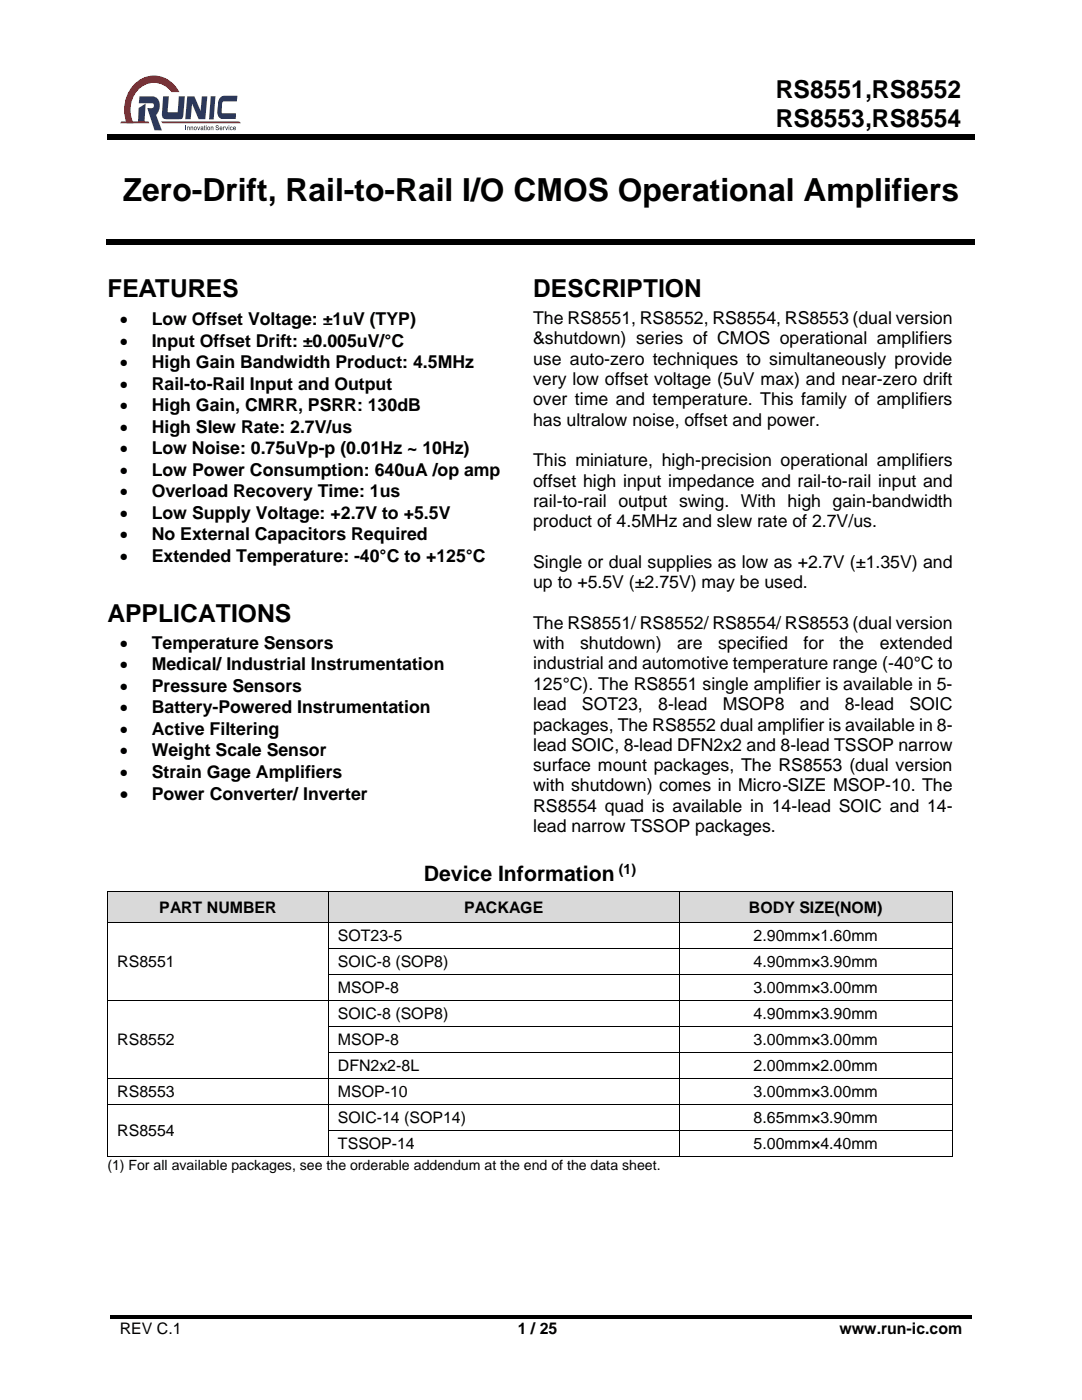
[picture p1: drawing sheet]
<svg xmlns="http://www.w3.org/2000/svg" width="216mm" height="279mm" viewBox="0 0 216 279" stroke-linecap="round" stroke-linejoin="round" font-family="sans-serif">
<defs><g id="words">
<text font-size="6.3" x="24.5" y="40.1">Zero-Drift, Rail-to-Rail I/O CMOS Operational Amplifiers</text>
<g font-size="4.9">
<text x="154.8" y="19.6">RS8551,RS8552</text>
<text x="154.8" y="25.3">RS8553,RS8554</text>
<text x="21.4" y="59.2">FEATURES</text>
<text x="106.4" y="59.2">DESCRIPTION</text>
<text x="21.4" y="124.1">APPLICATIONS</text>
</g>
<text font-size="4.2" x="84.6" y="175.9">Device Information</text>
<text font-size="3.7" x="23.9" y="159.7">•</text>
<g font-size="3.5">
<text x="23.9" y="64.9">•</text>
<text x="30.3" y="64.9">Low Offset Voltage: ±1uV (TYP)</text>
<text x="106.4" y="64.7">The RS8551, RS8552, RS8554, RS8553 (dual version</text>
<text x="23.9" y="69.2">•</text>
<text x="30.3" y="69.2">Input Offset Drift: ±0.005uV/°C</text>
<text x="106.4" y="68.7">&amp;shutdown) series of CMOS operational amplifiers</text>
<text x="23.9" y="73.5">•</text>
<text x="23.9" y="77.8">•</text>
<text x="30.3" y="73.5">High Gain Bandwidth Product: 4.5MHz</text>
<text x="30.3" y="77.8">Rail-to-Rail Input and Output</text>
<text x="106.4" y="72.8">use auto-zero techniques to simultaneously provide</text>
<text x="106.4" y="76.8">very low offset voltage (5uV max) and near-zero drift</text>
<text x="23.9" y="82.1">•</text>
<text x="30.3" y="82.1">High Gain, CMRR, PSRR: 130dB</text>
<text x="106.4" y="80.9">over time and temperature. This family of amplifiers</text>
<text x="23.9" y="86.4">•</text>
<text x="30.3" y="86.4">High Slew Rate: 2.7V/us</text>
<text x="106.4" y="84.9">has ultralow noise, offset and power.</text>
<text x="23.9" y="90.7">•</text>
<text x="23.9" y="94.9">•</text>
<text x="30.3" y="90.7">Low Noise: 0.75uVp-p (0.01Hz ~ 10Hz)</text>
<text x="30.3" y="94.9">Low Power Consumption: 640uA /op amp</text>
<text x="106.4" y="93.1">This miniature, high-precision operational amplifiers</text>
<text x="23.9" y="99.2">•</text>
<text x="30.3" y="99.2">Overload Recovery Time: 1us</text>
<text x="106.4" y="97.1">offset high input impedance and rail-to-rail input and</text>
<text x="106.4" y="101.2">rail-to-rail output swing. With high gain-bandwidth</text>
<text x="23.9" y="103.5">•</text>
<text x="23.9" y="107.8">•</text>
<text x="30.3" y="103.5">Low Supply Voltage: +2.7V to +5.5V</text>
<text x="30.3" y="107.8">No External Capacitors Required</text>
<text x="106.4" y="105.2">product of 4.5MHz and slew rate of 2.7V/us.</text>
<text x="23.9" y="112.1">•</text>
<text x="30.3" y="112.1">Extended Temperature: -40°C to +125°C</text>
<text x="106.4" y="113.3">Single or dual supplies as low as +2.7V (±1.35V) and</text>
<text x="106.4" y="117.4">up to +5.5V (±2.75V) may be used.</text>
<text x="106.4" y="125.5">The RS8551/ RS8552/ RS8554/ RS8553 (dual version</text>
<text x="23.9" y="129.5">•</text>
<text x="30.3" y="129.5">Temperature Sensors</text>
<text x="106.4" y="129.5">with</text>
<text x="115.7" y="129.5">shutdown)</text>
<text x="135.1" y="129.5">are</text>
<text x="143.3" y="129.5">specified</text>
<text x="160.3" y="129.5">for</text>
<text x="167.5" y="129.5">the</text>
<text x="175.5" y="129.5">extended</text>
<text x="23.9" y="133.8">•</text>
<text x="30.3" y="133.8">Medical/ Industrial Instrumentation</text>
<text x="106.4" y="133.6">industrial and automotive temperature range (-40°C to</text>
<text x="106.4" y="137.7">125°C). The RS8551 single amplifier is available in 5-</text>
<text x="23.9" y="138.1">•</text>
<text x="23.9" y="142.4">•</text>
<text x="30.3" y="138.1">Pressure Sensors</text>
<text x="30.3" y="142.4">Battery-Powered Instrumentation</text>
<text x="106.4" y="141.7">lead</text>
<text x="116.1" y="141.7">SOT23,</text>
<text x="131.3" y="141.7">8-lead</text>
<text x="144.2" y="141.7">MSOP8</text>
<text x="159.6" y="141.7">and</text>
<text x="168.6" y="141.7">8-lead</text>
<text x="181.4" y="141.7">SOIC</text>
<text x="23.9" y="146.7">•</text>
<text x="30.3" y="146.7">Active Filtering</text>
<text x="106.4" y="145.8">packages, The RS8552 dual amplifier is available in 8-</text>
<text x="106.4" y="149.9">lead SOIC, 8-lead DFN2x2 and 8-lead TSSOP narrow</text>
<text x="23.9" y="151">•</text>
<text x="23.9" y="155.3">•</text>
<text x="30.3" y="151">Weight Scale Sensor</text>
<text x="30.3" y="155.3">Strain Gage Amplifiers</text>
<text x="106.4" y="153.9">surface mount packages, The RS8553 (dual version</text>
<text x="30.3" y="159.7">Power Converter/ Inverter</text>
<text x="106.4" y="158">with shutdown) comes in Micro-SIZE MSOP-10. The</text>
<text x="106.4" y="162">RS8554 quad is available in 14-lead SOIC and 14-</text>
<text x="106.4" y="166.1">lead narrow TSSOP packages.</text>
</g>
<g font-size="3.2">
<text x="31.8" y="182.1">PART NUMBER</text>
<text x="92.6" y="182.1">PACKAGE</text>
<text x="149.5" y="182.1">BODY SIZE(NOM)</text>
<text x="67.4" y="187.8">SOT23-5</text>
<text x="150.4" y="187.8">2.90mm×1.60mm</text>
<text x="23.4" y="193">RS8551</text>
<text x="67.4" y="193">SOIC-8 (SOP8)</text>
<text x="150.4" y="193">4.90mm×3.90mm</text>
<text x="67.4" y="198.2">MSOP-8</text>
<text x="67.4" y="203.4">SOIC-8 (SOP8)</text>
<text x="150.4" y="198.2">3.00mm×3.00mm</text>
<text x="150.4" y="203.4">4.90mm×3.90mm</text>
<text x="23.4" y="208.5">RS8552</text>
<text x="67.4" y="208.5">MSOP-8</text>
<text x="150.4" y="208.5">3.00mm×3.00mm</text>
<text x="67.4" y="213.7">DFN2x2-8L</text>
<text x="150.4" y="213.7">2.00mm×2.00mm</text>
<text x="23.4" y="218.9">RS8553</text>
<text x="67.4" y="218.9">MSOP-10</text>
<text x="150.4" y="218.9">3.00mm×3.00mm</text>
<text x="23.4" y="226.7">RS8554</text>
<text x="67.4" y="224.1">SOIC-14 (SOP14)</text>
<text x="150.4" y="224.1">8.65mm×3.90mm</text>
<text x="67.4" y="229.3">TSSOP-14</text>
<text x="150.4" y="229.3">5.00mm×4.40mm</text>
<text x="23.9" y="266.1">REV C.1</text>
<text x="103.3" y="266.1">1 / 25</text>
<text x="167.5" y="266.1">www.run-ic.com</text>
</g>
<g font-size="2.8">
<text x="123.5" y="174.4">(1)</text>
<text x="21.4" y="233.5">(1) For all available packages, see the orderable addendum at the end of the data sheet.</text>
</g>
</g></defs>
<g fill="#000">
<path d="M22 262.4h38.5v.8h-38.5z" fill-rule="evenodd"/>
<path d="M60.5 262.4h.8v.8h-.8z" fill-rule="evenodd"/>
<path d="M61.3 262.4h90v.8h-90z" fill-rule="evenodd"/>
<path d="M151.3 262.4h.8v.8h-.8z" fill-rule="evenodd"/>
<path d="M152.1 262.4h41.8v.8h-41.8z" fill-rule="evenodd"/>
</g>
<g fill="#133571">
<path d="M37 25h.2v1h-.2z" fill-rule="evenodd"/>
<path d="M37.3 25.3l.6 .1v.6h-.2l-.1-.6-.1 .1v.5h-.2z" fill-rule="evenodd"/>
<path d="M38 25.3l.5 .1 .1 .6h-.2l-.1-.6-.1 .1v.5h-.2z" fill-rule="evenodd"/>
<path d="M38.6 25.6a.35 .35 0 0 1 .7 0 .35 .35 0 0 1-.7 0zM38.9 25.4v.4l.1 .1 .1-.5z" fill-rule="evenodd"/>
<path d="M39.3 25.3h.2l.1 .5 .2-.5h.2l-.3 .7h-.1z" fill-rule="evenodd"/>
<path d="M40.1 25.3l.4 .1 .1 .6-.5-.1v-.3l.3-.1-.1-.1-.3 .1zM40.2 25.7l.1 .2 .1-.3z" fill-rule="evenodd"/>
<path d="M40.7 25.1l.2-.1v.3h.1l-.1 .1v.6l-.2-.2z" fill-rule="evenodd"/>
<path d="M41.1 25h.1v.2h-.1zM41.1 25.3h.1v.7h-.1z" fill-rule="evenodd"/>
<path d="M41.3 25.6a.35 .35 0 0 1 .7 0 .35 .35 0 0 1-.7 0zM41.5 25.4v.4l.1 .1 .1-.5z" fill-rule="evenodd"/>
<path d="M42.1 25.3l.5 .1v.6h-.2l-.1-.6-.1 .1v.5h-.1z" fill-rule="evenodd"/>
<path d="M43.1 25.1l.2-.1 .3 .1 .1 .2-.4-.2-.1 .2 .5 .4a.36 .36 0 0 1-.4 .3 .36 .36 0 0 1-.3-.3l.4 .1 .2-.1-.5-.3z" fill-rule="evenodd"/>
<path d="M43.9 25.3l.5 .1v.3h-.5l.2 .2 .3-.1-.3 .2a.38 .38 0 0 1-.3-.3 .38 .38 0 0 1 .1-.4zM44 25.4l-.1 .1h.4z" fill-rule="evenodd"/>
<path d="M44.5 25.3h.4l-.2 .1-.1 .6h-.1z" fill-rule="evenodd"/>
<path d="M44.9 25.3h.2l.1 .5 .2-.5h.1l-.2 .7h-.1z" fill-rule="evenodd"/>
<path d="M45.6 25h.2v.2h-.2zM45.6 25.3h.2v.7h-.2z" fill-rule="evenodd"/>
<path d="M46 25.3h.3l.1 .2-.4-.1v.4l.4-.1-.2 .3a.39 .39 0 0 1-.3-.3 .39 .39 0 0 1 .1-.4z" fill-rule="evenodd"/>
<path d="M46.6 25.3l.5 .1v.3h-.5l.2 .2 .3-.1-.3 .2a.38 .38 0 0 1-.3-.3 .38 .38 0 0 1 .1-.4zM46.7 25.4l-.1 .1h.3z" fill-rule="evenodd"/>
</g>
<g fill="#29407f">
<path d="M27.8 19.2h2.6a1.85 1.85 0 0 1 1.4 2.7l-.7 1.1 1.2 3h-1.5l-1.4-4.4h.9a.5 .5 0 0 0 .4-.5 .5 .5 0 0 0-.3-.5h-2.7z" fill-rule="evenodd"/>
<path d="M27.7 21.5l1.4-.8-.3 3.7h-1.3z" fill-rule="evenodd"/>
<path d="M32.5 19.2h1.2l-.2 3.2h2l.2-3.2h1.2l-.3 3.7-.2 .8a7 7 0 0 1-3.3 .1l-.6-.3-.2-.4z" fill-rule="evenodd"/>
</g>
<g fill="#e60012">
<path d="M26.8 16.8a5.5 5.5 0 0 1 9 1.6h-1.6a4.3 4.3 0 0 0-7.5 .8 6.1 6.1 0 0 0 0 5.4h-1.5a7.7 7.7 0 0 1 1.6-7.8z" fill-rule="evenodd"/>
<path d="M24.2 24.2h5.4l.2 .4h-5.8zM32.1 24.2h15.5l.5 .4h-15.6z" fill-rule="evenodd"/>
</g>
<g fill="#29407f">
<path d="M37.4 19.2h1.4l1.2 2.9 .3-2.9h1.1l-.4 4.6h-1.4l-1.3-3.1-.2 3.1h-1.1z" fill-rule="evenodd"/>
<path d="M43.9 19.5l.8-.4h2.6v1.1h-2.8l-.2 .4-.1 1.7 .1 .3h.2h2.6l-.1 1.1h-2.6a1.19 1.19 0 0 1-1-1.4l.2-2z" fill-rule="evenodd"/>
<path d="M42.1 19.2h.9l-.4 4.6h-.9z" fill-rule="evenodd"/>
<path d="M43.9 19.5l.8-.4h2.6v1.1h-2.8l-.2 .4-.1 1.7 .1 .3h.2h2.6l-.1 1.1h-2.6a1.19 1.19 0 0 1-1-1.4l.2-2z" fill-rule="evenodd"/>
</g>
<g fill="#000">
<path d="M21.4 26.8h173.1v1h-173.1z" fill-rule="evenodd"/>
<path d="M21.2 47.8h173.3v1.1h-173.3z" fill-rule="evenodd"/>
</g>
<g fill="#d9d9d9">
<path d="M21.6 178h43.8v6h-43.8z" fill-rule="evenodd"/>
<path d="M23.4 179.2h40.2v3.6h-40.2z" fill-rule="evenodd"/>
<path d="M65.6 178h69.9v6h-69.9z" fill-rule="evenodd"/>
<path d="M67.4 179.2h66.3v3.6h-66.3z" fill-rule="evenodd"/>
<path d="M135.7 178h54.2v6h-54.2z" fill-rule="evenodd"/>
<path d="M137.5 179.2h50.6v3.6h-50.6z" fill-rule="evenodd"/>
</g>
<g fill="#000">
<path d="M21.4 177.8h.2v.2h-.2z" fill-rule="evenodd"/>
<path d="M21.4 177.8h.2v.2h-.2z" fill-rule="evenodd"/>
<path d="M65.4 177.8h.2v.2h-.2z" fill-rule="evenodd"/>
<path d="M135.5 177.8h.2v.2h-.2z" fill-rule="evenodd"/>
<path d="M189.9 177.8h.2v.2h-.2z" fill-rule="evenodd"/>
<path d="M189.9 177.8h.2v.2h-.2z" fill-rule="evenodd"/>
<path d="M21.4 184h.2v.2h-.2z" fill-rule="evenodd"/>
<path d="M21.4 189.2h.2v.1h-.2z" fill-rule="evenodd"/>
<path d="M21.4 194.4h.2v.1h-.2z" fill-rule="evenodd"/>
<path d="M21.4 199.6h.2v.1h-.2z" fill-rule="evenodd"/>
<path d="M65.4 184h.2v.2h-.2z" fill-rule="evenodd"/>
<path d="M65.4 189.2h.2v.1h-.2z" fill-rule="evenodd"/>
<path d="M65.4 194.4h.2v.1h-.2z" fill-rule="evenodd"/>
<path d="M65.4 199.6h.2v.1h-.2z" fill-rule="evenodd"/>
<path d="M135.5 184h.2v.2h-.2z" fill-rule="evenodd"/>
<path d="M135.5 189.2h.2v.1h-.2z" fill-rule="evenodd"/>
<path d="M135.5 194.4h.2v.1h-.2z" fill-rule="evenodd"/>
<path d="M135.5 199.6h.2v.1h-.2z" fill-rule="evenodd"/>
<path d="M189.9 184h.2v.2h-.2z" fill-rule="evenodd"/>
<path d="M189.9 189.2h.2v.1h-.2z" fill-rule="evenodd"/>
<path d="M189.9 194.4h.2v.1h-.2z" fill-rule="evenodd"/>
<path d="M189.9 199.6h.2v.1h-.2z" fill-rule="evenodd"/>
<path d="M21.4 204.7h.2v.2h-.2z" fill-rule="evenodd"/>
<path d="M21.4 209.9h.2v.2h-.2z" fill-rule="evenodd"/>
<path d="M21.4 215.1h.2v.2h-.2z" fill-rule="evenodd"/>
<path d="M65.4 204.7h.2v.2h-.2z" fill-rule="evenodd"/>
<path d="M65.4 209.9h.2v.2h-.2z" fill-rule="evenodd"/>
<path d="M65.4 215.1h.2v.2h-.2z" fill-rule="evenodd"/>
<path d="M135.5 204.7h.2v.2h-.2z" fill-rule="evenodd"/>
<path d="M135.5 209.9h.2v.2h-.2z" fill-rule="evenodd"/>
<path d="M135.5 215.1h.2v.2h-.2z" fill-rule="evenodd"/>
<path d="M189.9 204.7h.2v.2h-.2z" fill-rule="evenodd"/>
<path d="M189.9 209.9h.2v.2h-.2z" fill-rule="evenodd"/>
<path d="M189.9 215.1h.2v.2h-.2z" fill-rule="evenodd"/>
<path d="M21.4 220.3h.2v.2h-.2z" fill-rule="evenodd"/>
<path d="M21.4 225.5h.2v.2h-.2z" fill-rule="evenodd"/>
<path d="M21.4 230.7h.2v.1h-.2z" fill-rule="evenodd"/>
<path d="M21.4 230.7h.2v.1h-.2z" fill-rule="evenodd"/>
<path d="M65.4 220.3h.2v.2h-.2z" fill-rule="evenodd"/>
<path d="M65.4 225.5h.2v.2h-.2z" fill-rule="evenodd"/>
<path d="M65.4 230.7h.2v.1h-.2z" fill-rule="evenodd"/>
<path d="M135.5 220.3h.2v.2h-.2z" fill-rule="evenodd"/>
<path d="M135.5 225.5h.2v.2h-.2z" fill-rule="evenodd"/>
<path d="M135.5 230.7h.2v.1h-.2z" fill-rule="evenodd"/>
<path d="M189.9 220.3h.2v.2h-.2z" fill-rule="evenodd"/>
<path d="M189.9 225.5h.2v.2h-.2z" fill-rule="evenodd"/>
<path d="M189.9 230.7h.2v.1h-.2z" fill-rule="evenodd"/>
<path d="M189.9 230.7h.2v.1h-.2z" fill-rule="evenodd"/>
</g>
<g fill="none" stroke="#000" stroke-width=".2">
<path d="M21.5 178v6M21.6 177.9h43.8M65.5 178v6M65.6 177.9h69.9M135.6 178v6M135.7 177.9h54.2M190 178v6M21.5 184.2v5M21.5 189.3v5.1M21.5 194.5v5.1M21.5 199.7v5M21.6 184.1h43.8"/>
<path d="M21.6 199.6h43.8M65.5 184.2v5M65.5 189.3v5.1M65.5 194.5v5.1M65.5 199.7v5M65.6 184.1h69.9M65.6 189.3h69.9M65.6 194.5h69.9M65.6 199.6h69.9M135.6 184.2v5M135.6 189.3v5.1M135.6 194.5v5.1"/>
<path d="M135.6 199.7v5M135.7 184.1h54.2M135.7 189.3h54.2M135.7 194.5h54.2M135.7 199.6h54.2M190 184.2v5M190 189.3v5.1M190 194.5v5.1M190 199.7v5M21.5 204.9v5M21.5 210.1v5M21.5 215.3v5"/>
<path d="M21.6 215.2h43.8M65.5 204.9v5M65.5 210.1v5M65.5 215.3v5M65.6 204.8h69.9M65.6 210h69.9M65.6 215.2h69.9M135.6 204.9v5M135.6 210.1v5M135.6 215.3v5M135.7 204.8h54.2M135.7 210h54.2"/>
<path d="M135.7 215.2h54.2M190 204.9v5M190 210.1v5M190 215.3v5M21.5 220.5v5M21.5 225.7v5M21.6 220.4h43.8M21.6 230.8h43.8M65.5 220.5v5M65.5 225.7v5M65.6 220.4h69.9M65.6 225.6h69.9"/>
<path d="M65.6 230.8h69.9M135.6 220.5v5M135.6 225.7v5M135.7 220.4h54.2M135.7 225.6h54.2M135.7 230.8h54.2M190 220.5v5M190 225.7v5"/>
</g>
<use href="#words"/>
</svg>
